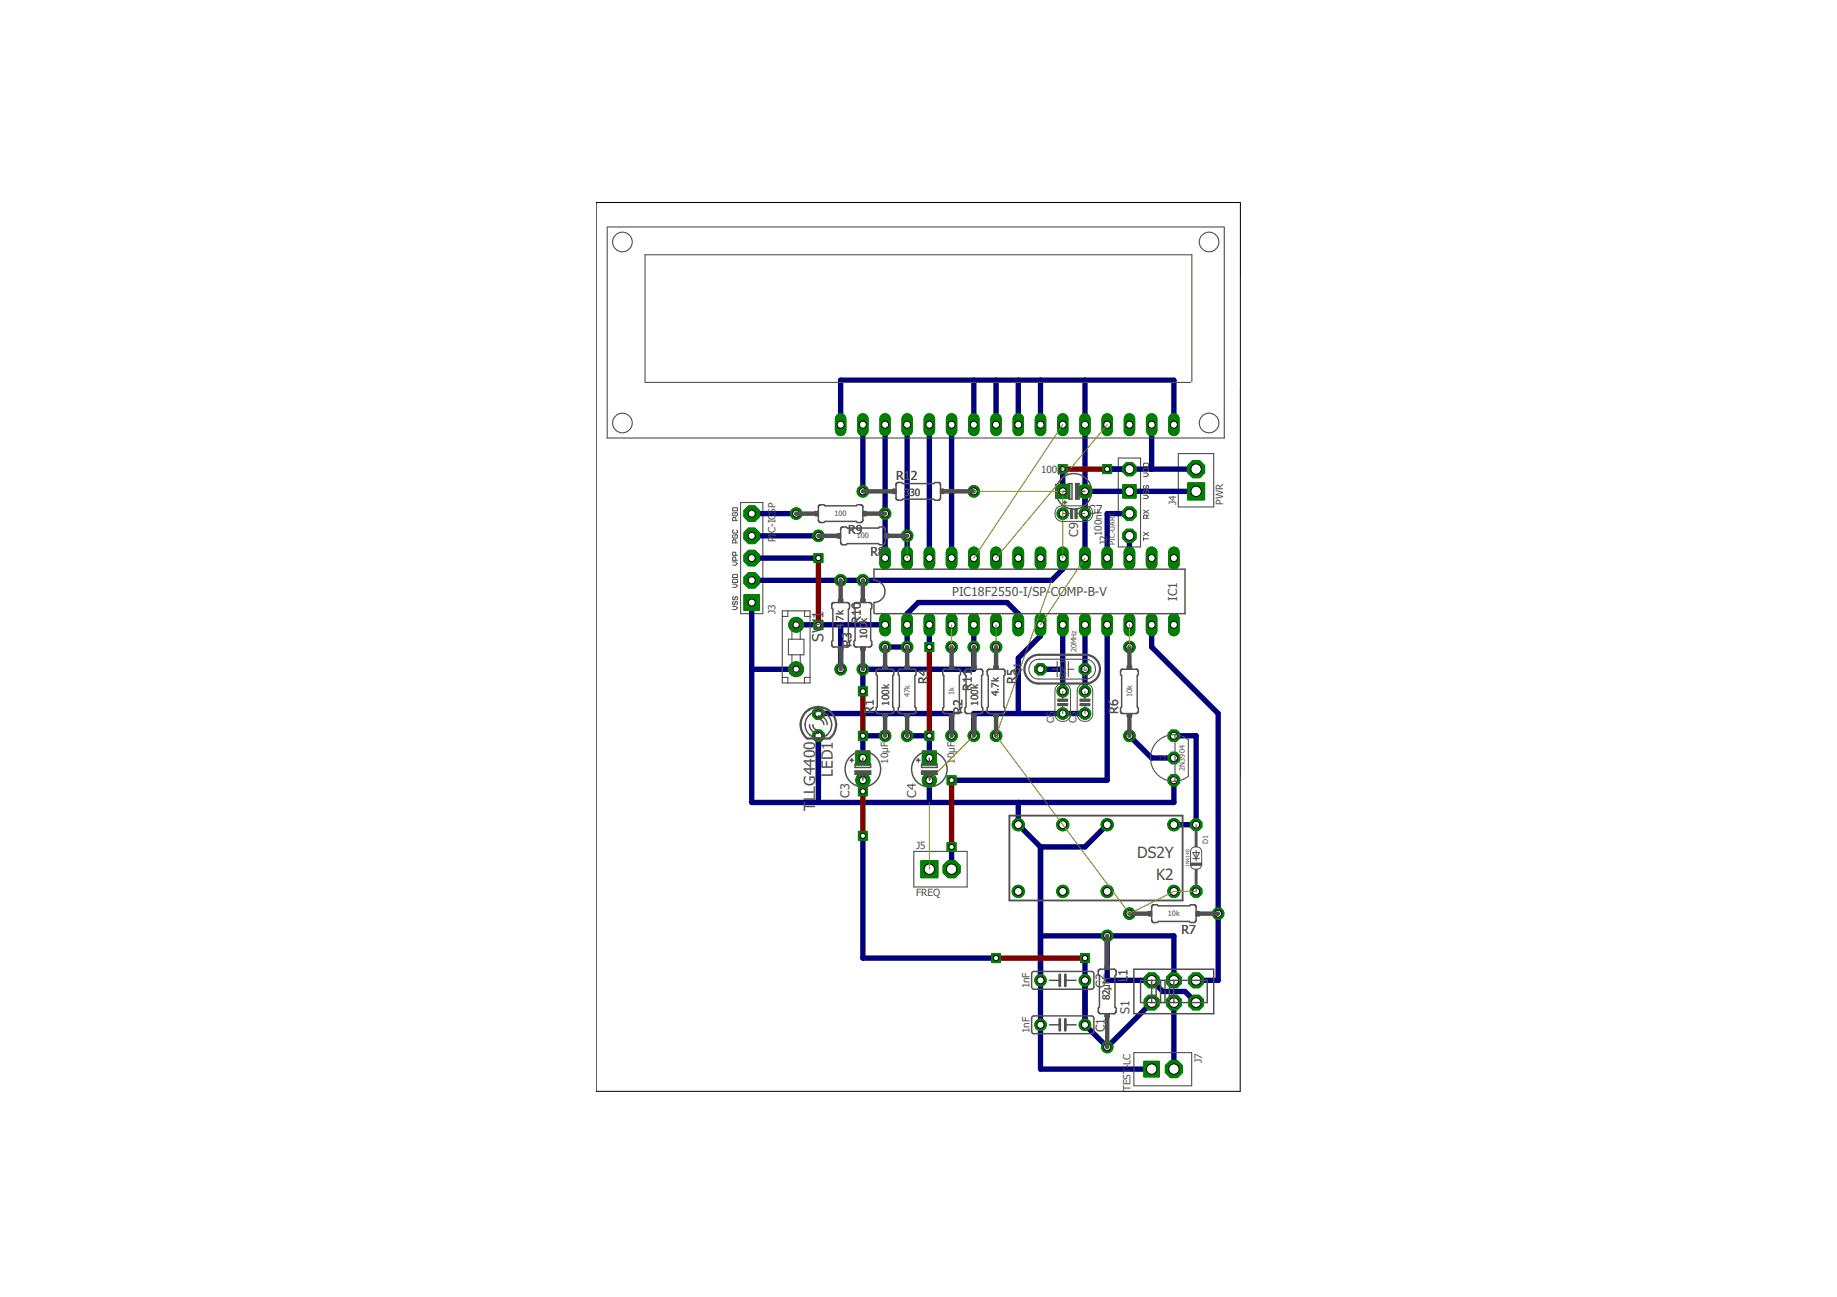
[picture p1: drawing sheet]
<svg xmlns="http://www.w3.org/2000/svg" width="210mm" height="148mm" viewBox="0 0 210 148" stroke-linecap="round" stroke-linejoin="round" font-family="sans-serif">
<defs><g id="words">
<g font-size="1.8" fill="#505050">
<text x="94.1" y="73.4" transform="rotate(-90 94.1 73.4)">SW1</text>
<text x="95.2" y="88.8" transform="rotate(-90 95.2 88.8)">LED1</text>
<text x="93.1" y="92.6" transform="rotate(-90 93.1 92.6)">T</text>
<text x="93.1" y="91.6" transform="rotate(-90 93.1 91.6)">LLG4400</text>
<text x="129.9" y="98">DS2Y</text>
<text x="132.1" y="100.6">K2</text>
</g>
<g font-size="1.4" fill="#505050">
<text x="102.4" y="54.8">R1</text>
<text x="104.1" y="54.8">2</text>
<text x="124.4" y="58.7">C7</text>
<text x="96.9" y="61">R9</text>
<text x="99.5" y="63.5">R8</text>
<text x="123.2" y="61.3" transform="rotate(-90 123.2 61.3)">C9</text>
<text x="98.4" y="71.3" transform="rotate(-90 98.4 71.3)">R10</text>
<text x="108.8" y="68.1">PIC18F2550-I/SP-COMP-B-V</text>
<text x="134.5" y="68.6" transform="rotate(-90 134.5 68.6)">IC1</text>
<text x="97.3" y="73.9" transform="rotate(-90 97.3 73.9)">R3</text>
<text x="99.8" y="81.5" transform="rotate(-90 99.8 81.5)">R1</text>
<text x="106" y="78.1" transform="rotate(-90 106 78.1)">R4</text>
<text x="110" y="81.5" transform="rotate(-90 110 81.5)">R2</text>
<text x="111.1" y="78.9" transform="rotate(-90 111.1 78.9)">R11</text>
<text x="116.1" y="78.1" transform="rotate(-90 116.1 78.1)">R5</text>
<text x="127.8" y="81.5" transform="rotate(-90 127.8 81.5)">R6</text>
<text x="97.1" y="91.1" transform="rotate(-90 97.1 91.1)">C3</text>
<text x="104.7" y="91.1" transform="rotate(-90 104.7 91.1)">C4</text>
<text x="135" y="106.7">R7</text>
<text x="126.3" y="112.8" transform="rotate(-90 126.3 112.8)">C2</text>
<text x="128.8" y="112.2" transform="rotate(-90 128.8 112.2)">L1</text>
<text x="126.3" y="117.9" transform="rotate(-90 126.3 117.9)">C1</text>
<text x="129" y="115.8" transform="rotate(-90 129 115.8)">S1</text>
</g>
<g font-size="1.1" fill="#505050">
<text x="88.6" y="58.7" transform="rotate(-90 88.6 58.7)">SP</text>
<text x="103.3" y="56.6">3</text>
<text x="103.9" y="56.6">30</text>
<text x="119" y="54">100μ</text>
<text x="121.5" y="54">F</text>
<text x="134.4" y="57.7" transform="rotate(-90 134.4 57.7)">J4</text>
<text x="139.8" y="57.7" transform="rotate(-90 139.8 57.7)">PWR</text>
<text x="88.6" y="61.9" transform="rotate(-90 88.6 61.9)">PI</text>
<text x="88.6" y="60.9" transform="rotate(-90 88.6 60.9)">C-IC</text>
<text x="125.9" y="61.2" transform="rotate(-90 125.9 61.2)">100nF</text>
<text x="126.5" y="62.2" transform="rotate(-90 126.5 62.2)">J2</text>
<text x="88.6" y="70.1" transform="rotate(-90 88.6 70.1)">J3</text>
<text x="96.4" y="71.9" transform="rotate(-90 96.4 71.9)">4</text>
<text x="96.4" y="71.3" transform="rotate(-90 96.4 71.3)">.7k</text>
<text x="99.1" y="71.1" transform="rotate(-90 99.1 71.1)">k</text>
<text x="99.1" y="73" transform="rotate(-90 99.1 73)">100</text>
<text x="116.6" y="77.1" transform="rotate(-90 116.6 77.1)">Q1</text>
<text x="101.6" y="80.6" transform="rotate(-90 101.6 80.6)">100k</text>
<text x="111.8" y="80.6" transform="rotate(-90 111.8 80.6)">100k</text>
<text x="114.1" y="79.5" transform="rotate(-90 114.1 79.5)">4.7k</text>
<text x="120.5" y="82.6" transform="rotate(-90 120.5 82.6)">C6</text>
<text x="123" y="82.6" transform="rotate(-90 123 82.6)">C5</text>
<text x="101.5" y="87.2" transform="rotate(-90 101.5 87.2)">10μF</text>
<text x="109.1" y="87.2" transform="rotate(-90 109.1 87.2)">10μF</text>
<text x="104.7" y="97">J5</text>
<text x="104.7" y="102.4">FREQ</text>
<text x="117.6" y="112.9" transform="rotate(-90 117.6 112.9)">1nF</text>
<text x="117.6" y="118" transform="rotate(-90 117.6 118)">1nF</text>
<text x="126.8" y="114.3" transform="rotate(-90 126.8 114.3)">82μH</text>
<text x="129.2" y="124.7" transform="rotate(-90 129.2 124.7)">TEST</text>
<text x="129.2" y="122" transform="rotate(-90 129.2 122)">-LC</text>
<text x="137.3" y="121.4" transform="rotate(-90 137.3 121.4)">J7</text>
</g>
<g font-size=".8" fill="#505050">
<text x="95.3" y="59">100</text>
<text x="97.9" y="61.5">100</text>
<text x="127.4" y="62.2" transform="rotate(-90 127.4 62.2)">PIC-UART</text>
<text x="121.7" y="78" transform="rotate(-90 121.7 78)">1</text>
<text x="121.7" y="77.5" transform="rotate(-90 121.7 77.5)">5pF</text>
<text x="123" y="74.5" transform="rotate(-90 123 74.5)">20MHz</text>
<text x="124.3" y="78" transform="rotate(-90 124.3 78)">15pF</text>
<text x="104" y="79.7" transform="rotate(-90 104 79.7)">47k</text>
<text x="109" y="79.4" transform="rotate(-90 109 79.4)">1k</text>
<text x="129.4" y="79.7" transform="rotate(-90 129.4 79.7)">10k</text>
<text x="132.4" y="86.9">T1</text>
<text x="135.4" y="88" transform="rotate(-90 135.4 88)">2N3904</text>
<text x="138" y="96.4" transform="rotate(-90 138 96.4)">D1</text>
<text x="133.4" y="104.7">10k</text>
</g>
<text font-size=".6" fill="#505050" x="135.9" y="99" transform="rotate(-90 135.9 99)">1N4148</text>
</g></defs>
<path d="M84.6 57.4h2.6v12.7h-2.6zM127.8 52.3h2.5v10.2h-2.5zM134.6 51.8h4.1v6.1h-4.1zM104.4 97.3h6.1v4h-6.1z" fill="none" stroke="#505050" stroke-width=".13"/>
<g fill="none" stroke="#000080" stroke-width=".61">
<path d="M85.9 58.7h5.1M96.1 48.5v-5.1h38v5.1M98.6 48.5v7.6M101.1 48.5v15.3M103.7 48.5v15.3M106.2 48.5v15.3M108.7 48.5v15.3M111.3 43.4v5.1M113.8 43.4v5.1M116.4 43.4v5.1M118.9 43.4v5.1M121.4 53.6v2.5"/>
<path d="M124 43.4v20.4M124 56.1h12.7M126.5 53.6h10.2M129.1 58.7h-2.6v5.1M131.6 48.5v5.1M85.9 76.5h5.1M85.9 68.8v22.9h48.2v-2.6M85.9 63.8h7.6M85.9 61.2h7.6M91 71.4h10.1M96.1 71.4v5.1M106.2 71.4v2.5"/>
<path d="M111.3 71.4v5.1h-12.7v2.5M116.4 71.4v-1.3l-1.3-1.3h-10.2l-1.2 1.3v3.8h-2.6M118.9 76.5h2.5M118.9 71.4v1.2l-2.5 2.6v6.3M121.4 63.8v1.2l-1.2 1.3h-34.3M121.4 71.4v7.6M124 71.4v7.6M126.5 71.4v17.7h-17.8M129.1 61.2v2.6M131.6 71.4v2.5l7.6 7.6v30.5h-2.5M93.5 81.5h15.2v2.6M93.5 84.1v7.6"/>
<path d="M98.6 89.1v1.3M98.6 95.5v14h15.2M101.1 84.1h-2.5v2.5M103.7 84.1h2.5v2.5M106.2 89.1v2.6M108.7 96.8v2.5M116.4 91.7v2.5l2.5 2.6M118.9 96.8v25.3h12.7M124 81.5h-12.7v2.6M126.5 94.2l-2.5 2.6h-5.1M129.1 84.1l2.5 2.5h2.5M134.1 84.1h2.6v10.1h-2.6"/>
<path d="M118.9 106.9h15.2v5.1M124 109.5v7.6l2.5 2.5 5.1-5.1M126.5 106.9v5.1h5.1l1.3 1.3h2.5l1.3 1.2M134.1 114.5v7.6"/>
</g>
<circle cx="124" cy="117.1" r=".66" fill="#008000" stroke="#008000" stroke-width=".11"/>
<circle cx="124" cy="117.1" r=".4" fill="#fff" stroke="#000" stroke-width=".11"/>
<circle cx="118.9" cy="117.1" r=".66" fill="#008000" stroke="#008000" stroke-width=".11"/>
<circle cx="118.9" cy="117.1" r=".4" fill="#fff" stroke="#000" stroke-width=".11"/>
<circle cx="124" cy="112" r=".66" fill="#008000" stroke="#008000" stroke-width=".11"/>
<circle cx="124" cy="112" r=".4" fill="#fff" stroke="#000" stroke-width=".11"/>
<circle cx="118.9" cy="112" r=".66" fill="#008000" stroke="#008000" stroke-width=".11"/>
<circle cx="118.9" cy="112" r=".4" fill="#fff" stroke="#000" stroke-width=".11"/>
<circle cx="98.6" cy="89.1" r=".8" fill="#008000" stroke="#008000" stroke-width=".11"/>
<circle cx="98.6" cy="89.1" r=".4" fill="#fff" stroke="#000" stroke-width=".11"/>
<path d="M97.8 85.8h1.6v1.6h-1.6z" fill="#008000" stroke="#008000" stroke-width=".11"/>
<circle cx="98.6" cy="86.6" r=".4" fill="#fff" stroke="#000" stroke-width=".11"/>
<circle cx="106.2" cy="89.1" r=".8" fill="#008000" stroke="#008000" stroke-width=".11"/>
<circle cx="106.2" cy="89.1" r=".4" fill="#fff" stroke="#000" stroke-width=".11"/>
<path d="M105.4 85.8h1.6v1.6h-1.6z" fill="#008000" stroke="#008000" stroke-width=".11"/>
<circle cx="106.2" cy="86.6" r=".4" fill="#fff" stroke="#000" stroke-width=".11"/>
<circle cx="124" cy="79" r=".66" fill="#008000" stroke="#008000" stroke-width=".11"/>
<circle cx="124" cy="79" r=".4" fill="#fff" stroke="#000" stroke-width=".11"/>
<circle cx="124" cy="81.5" r=".66" fill="#008000" stroke="#008000" stroke-width=".11"/>
<circle cx="124" cy="81.5" r=".4" fill="#fff" stroke="#000" stroke-width=".11"/>
<circle cx="121.4" cy="79" r=".66" fill="#008000" stroke="#008000" stroke-width=".11"/>
<circle cx="121.4" cy="79" r=".4" fill="#fff" stroke="#000" stroke-width=".11"/>
<circle cx="121.4" cy="81.5" r=".66" fill="#008000" stroke="#008000" stroke-width=".11"/>
<circle cx="121.4" cy="81.5" r=".4" fill="#fff" stroke="#000" stroke-width=".11"/>
<circle cx="124" cy="56.1" r=".8" fill="#008000" stroke="#008000" stroke-width=".11"/>
<circle cx="124" cy="56.1" r=".4" fill="#fff" stroke="#000" stroke-width=".11"/>
<path d="M120.6 55.3h1.6v1.6h-1.6z" fill="#008000" stroke="#008000" stroke-width=".11"/>
<circle cx="121.4" cy="56.1" r=".4" fill="#fff" stroke="#000" stroke-width=".11"/>
<circle cx="121.4" cy="58.7" r=".66" fill="#008000" stroke="#008000" stroke-width=".11"/>
<circle cx="121.4" cy="58.7" r=".4" fill="#fff" stroke="#000" stroke-width=".11"/>
<circle cx="124" cy="58.7" r=".66" fill="#008000" stroke="#008000" stroke-width=".11"/>
<circle cx="124" cy="58.7" r=".4" fill="#fff" stroke="#000" stroke-width=".11"/>
<circle cx="136.7" cy="101.8" r=".71" fill="#008000" stroke="#008000" stroke-width=".11"/>
<circle cx="136.7" cy="101.8" r=".4" fill="#fff" stroke="#000" stroke-width=".11"/>
<circle cx="136.7" cy="94.2" r=".71" fill="#008000" stroke="#008000" stroke-width=".11"/>
<circle cx="136.7" cy="94.2" r=".4" fill="#fff" stroke="#000" stroke-width=".11"/>
<path d="M101.1 70.7v1.3" fill="none" stroke="#008000" stroke-width="1.3"/>
<circle cx="101.1" cy="71.4" r=".4" fill="#fff" stroke="#000" stroke-width=".11"/>
<path d="M103.7 70.7v1.3" fill="none" stroke="#008000" stroke-width="1.3"/>
<circle cx="103.7" cy="71.4" r=".4" fill="#fff" stroke="#000" stroke-width=".11"/>
<path d="M106.2 70.7v1.3" fill="none" stroke="#008000" stroke-width="1.3"/>
<circle cx="106.2" cy="71.4" r=".4" fill="#fff" stroke="#000" stroke-width=".11"/>
<path d="M108.7 70.7v1.3" fill="none" stroke="#008000" stroke-width="1.3"/>
<circle cx="108.7" cy="71.4" r=".4" fill="#fff" stroke="#000" stroke-width=".11"/>
<path d="M111.3 70.7v1.3" fill="none" stroke="#008000" stroke-width="1.3"/>
<circle cx="111.3" cy="71.4" r=".4" fill="#fff" stroke="#000" stroke-width=".11"/>
<path d="M113.8 70.7v1.3" fill="none" stroke="#008000" stroke-width="1.3"/>
<circle cx="113.8" cy="71.4" r=".4" fill="#fff" stroke="#000" stroke-width=".11"/>
<path d="M116.4 70.7v1.3" fill="none" stroke="#008000" stroke-width="1.3"/>
<circle cx="116.4" cy="71.4" r=".4" fill="#fff" stroke="#000" stroke-width=".11"/>
<path d="M118.9 70.7v1.3" fill="none" stroke="#008000" stroke-width="1.3"/>
<circle cx="118.9" cy="71.4" r=".4" fill="#fff" stroke="#000" stroke-width=".11"/>
<path d="M121.4 70.7v1.3" fill="none" stroke="#008000" stroke-width="1.3"/>
<circle cx="121.4" cy="71.4" r=".4" fill="#fff" stroke="#000" stroke-width=".11"/>
<path d="M124 70.7v1.3" fill="none" stroke="#008000" stroke-width="1.3"/>
<circle cx="124" cy="71.4" r=".4" fill="#fff" stroke="#000" stroke-width=".11"/>
<path d="M126.5 70.7v1.3" fill="none" stroke="#008000" stroke-width="1.3"/>
<circle cx="126.5" cy="71.4" r=".4" fill="#fff" stroke="#000" stroke-width=".11"/>
<path d="M129.1 70.7v1.3" fill="none" stroke="#008000" stroke-width="1.3"/>
<circle cx="129.1" cy="71.4" r=".4" fill="#fff" stroke="#000" stroke-width=".11"/>
<path d="M131.6 70.7v1.3" fill="none" stroke="#008000" stroke-width="1.3"/>
<circle cx="131.6" cy="71.4" r=".4" fill="#fff" stroke="#000" stroke-width=".11"/>
<path d="M134.1 70.7v1.3" fill="none" stroke="#008000" stroke-width="1.3"/>
<circle cx="134.1" cy="71.4" r=".4" fill="#fff" stroke="#000" stroke-width=".11"/>
<path d="M134.1 63.1v1.3" fill="none" stroke="#008000" stroke-width="1.3"/>
<circle cx="134.1" cy="63.8" r=".4" fill="#fff" stroke="#000" stroke-width=".11"/>
<path d="M131.6 63.1v1.3" fill="none" stroke="#008000" stroke-width="1.3"/>
<circle cx="131.6" cy="63.8" r=".4" fill="#fff" stroke="#000" stroke-width=".11"/>
<path d="M129.1 63.1v1.3" fill="none" stroke="#008000" stroke-width="1.3"/>
<circle cx="129.1" cy="63.8" r=".4" fill="#fff" stroke="#000" stroke-width=".11"/>
<path d="M126.5 63.1v1.3" fill="none" stroke="#008000" stroke-width="1.3"/>
<circle cx="126.5" cy="63.8" r=".4" fill="#fff" stroke="#000" stroke-width=".11"/>
<path d="M124 63.1v1.3" fill="none" stroke="#008000" stroke-width="1.3"/>
<circle cx="124" cy="63.8" r=".4" fill="#fff" stroke="#000" stroke-width=".11"/>
<path d="M121.4 63.1v1.3" fill="none" stroke="#008000" stroke-width="1.3"/>
<circle cx="121.4" cy="63.8" r=".4" fill="#fff" stroke="#000" stroke-width=".11"/>
<path d="M118.9 63.1v1.3" fill="none" stroke="#008000" stroke-width="1.3"/>
<circle cx="118.9" cy="63.8" r=".4" fill="#fff" stroke="#000" stroke-width=".11"/>
<path d="M116.4 63.1v1.3" fill="none" stroke="#008000" stroke-width="1.3"/>
<circle cx="116.4" cy="63.8" r=".4" fill="#fff" stroke="#000" stroke-width=".11"/>
<path d="M113.8 63.1v1.3" fill="none" stroke="#008000" stroke-width="1.3"/>
<circle cx="113.8" cy="63.8" r=".4" fill="#fff" stroke="#000" stroke-width=".11"/>
<path d="M111.3 63.1v1.3" fill="none" stroke="#008000" stroke-width="1.3"/>
<circle cx="111.3" cy="63.8" r=".4" fill="#fff" stroke="#000" stroke-width=".11"/>
<path d="M108.7 63.1v1.3" fill="none" stroke="#008000" stroke-width="1.3"/>
<circle cx="108.7" cy="63.8" r=".4" fill="#fff" stroke="#000" stroke-width=".11"/>
<path d="M106.2 63.1v1.3" fill="none" stroke="#008000" stroke-width="1.3"/>
<circle cx="106.2" cy="63.8" r=".4" fill="#fff" stroke="#000" stroke-width=".11"/>
<path d="M103.7 63.1v1.3" fill="none" stroke="#008000" stroke-width="1.3"/>
<circle cx="103.7" cy="63.8" r=".4" fill="#fff" stroke="#000" stroke-width=".11"/>
<path d="M101.1 63.1v1.3" fill="none" stroke="#008000" stroke-width="1.3"/>
<circle cx="101.1" cy="63.8" r=".4" fill="#fff" stroke="#000" stroke-width=".11"/>
<circle cx="129.1" cy="53.6" r=".83" fill="#008000" stroke="#008000" stroke-width=".11"/>
<circle cx="129.1" cy="53.6" r=".51" fill="#fff" stroke="#000" stroke-width=".11"/>
<path d="M128.3 55.4h1.5v1.5h-1.5z" fill="#008000" stroke="#008000" stroke-width=".11"/>
<circle cx="129.1" cy="56.1" r=".51" fill="#fff" stroke="#000" stroke-width=".11"/>
<circle cx="129.1" cy="58.7" r=".83" fill="#008000" stroke="#008000" stroke-width=".11"/>
<circle cx="129.1" cy="58.7" r=".51" fill="#fff" stroke="#000" stroke-width=".11"/>
<circle cx="129.1" cy="61.2" r=".83" fill="#008000" stroke="#008000" stroke-width=".11"/>
<circle cx="129.1" cy="61.2" r=".51" fill="#fff" stroke="#000" stroke-width=".11"/>
<circle cx="85.9" cy="61.2" r=".96" fill="#008000" stroke="#008000" stroke-width=".11"/>
<circle cx="85.9" cy="61.2" r=".4" fill="#fff" stroke="#000" stroke-width=".11"/>
<path d="M85 67.9h1.8v1.8h-1.8z" fill="#008000" stroke="#008000" stroke-width=".11"/>
<circle cx="85.9" cy="68.8" r=".4" fill="#fff" stroke="#000" stroke-width=".11"/>
<circle cx="85.9" cy="66.3" r=".96" fill="#008000" stroke="#008000" stroke-width=".11"/>
<circle cx="85.9" cy="66.3" r=".4" fill="#fff" stroke="#000" stroke-width=".11"/>
<circle cx="85.9" cy="63.8" r=".96" fill="#008000" stroke="#008000" stroke-width=".11"/>
<circle cx="85.9" cy="63.8" r=".4" fill="#fff" stroke="#000" stroke-width=".11"/>
<circle cx="85.9" cy="58.7" r=".96" fill="#008000" stroke="#008000" stroke-width=".11"/>
<circle cx="85.9" cy="58.7" r=".4" fill="#fff" stroke="#000" stroke-width=".11"/>
<circle cx="136.7" cy="53.6" r="1.05" fill="#008000" stroke="#008000" stroke-width=".11"/>
<circle cx="136.7" cy="53.6" r=".59" fill="#fff" stroke="#000" stroke-width=".11"/>
<path d="M135.7 55.2h1.9v1.9h-1.9z" fill="#008000" stroke="#008000" stroke-width=".11"/>
<circle cx="136.7" cy="56.1" r=".59" fill="#fff" stroke="#000" stroke-width=".11"/>
<circle cx="108.7" cy="99.3" r="1.05" fill="#008000" stroke="#008000" stroke-width=".11"/>
<circle cx="108.7" cy="99.3" r=".59" fill="#fff" stroke="#000" stroke-width=".11"/>
<path d="M105.2 98.3h2v2h-2z" fill="#008000" stroke="#008000" stroke-width=".11"/>
<circle cx="106.2" cy="99.3" r=".59" fill="#fff" stroke="#000" stroke-width=".11"/>
<circle cx="134.1" cy="122.1" r="1.05" fill="#008000" stroke="#008000" stroke-width=".11"/>
<circle cx="134.1" cy="122.1" r=".59" fill="#fff" stroke="#000" stroke-width=".11"/>
<path d="M130.7 121.2h1.8v1.8h-1.8z" fill="#008000" stroke="#008000" stroke-width=".11"/>
<circle cx="131.6" cy="122.1" r=".59" fill="#fff" stroke="#000" stroke-width=".11"/>
<circle cx="134.1" cy="94.2" r=".7" fill="#008000" stroke="#008000" stroke-width=".11"/>
<circle cx="134.1" cy="94.2" r=".44" fill="#fff" stroke="#000" stroke-width=".11"/>
<circle cx="126.5" cy="94.2" r=".7" fill="#008000" stroke="#008000" stroke-width=".11"/>
<circle cx="126.5" cy="94.2" r=".44" fill="#fff" stroke="#000" stroke-width=".11"/>
<circle cx="121.4" cy="94.2" r=".7" fill="#008000" stroke="#008000" stroke-width=".11"/>
<circle cx="121.4" cy="94.2" r=".44" fill="#fff" stroke="#000" stroke-width=".11"/>
<circle cx="116.4" cy="94.2" r=".7" fill="#008000" stroke="#008000" stroke-width=".11"/>
<circle cx="116.4" cy="94.2" r=".44" fill="#fff" stroke="#000" stroke-width=".11"/>
<circle cx="116.4" cy="101.8" r=".7" fill="#008000" stroke="#008000" stroke-width=".11"/>
<circle cx="116.4" cy="101.8" r=".44" fill="#fff" stroke="#000" stroke-width=".11"/>
<circle cx="121.4" cy="101.8" r=".7" fill="#008000" stroke="#008000" stroke-width=".11"/>
<circle cx="121.4" cy="101.8" r=".44" fill="#fff" stroke="#000" stroke-width=".11"/>
<circle cx="126.5" cy="101.8" r=".7" fill="#008000" stroke="#008000" stroke-width=".11"/>
<circle cx="126.5" cy="101.8" r=".44" fill="#fff" stroke="#000" stroke-width=".11"/>
<circle cx="134.1" cy="101.8" r=".7" fill="#008000" stroke="#008000" stroke-width=".11"/>
<circle cx="134.1" cy="101.8" r=".44" fill="#fff" stroke="#000" stroke-width=".11"/>
<circle cx="126.5" cy="106.9" r=".66" fill="#008000" stroke="#008000" stroke-width=".11"/>
<circle cx="126.5" cy="106.9" r=".4" fill="#fff" stroke="#000" stroke-width=".11"/>
<circle cx="126.5" cy="119.6" r=".66" fill="#008000" stroke="#008000" stroke-width=".11"/>
<circle cx="126.5" cy="119.6" r=".4" fill="#fff" stroke="#000" stroke-width=".11"/>
<circle cx="93.5" cy="81.5" r=".71" fill="#008000" stroke="#008000" stroke-width=".11"/>
<circle cx="93.5" cy="81.5" r=".4" fill="#fff" stroke="#000" stroke-width=".11"/>
<circle cx="93.5" cy="84.1" r=".71" fill="#008000" stroke="#008000" stroke-width=".11"/>
<circle cx="93.5" cy="84.1" r=".4" fill="#fff" stroke="#000" stroke-width=".11"/>
<circle cx="124" cy="76.5" r=".71" fill="#008000" stroke="#008000" stroke-width=".11"/>
<circle cx="124" cy="76.5" r=".4" fill="#fff" stroke="#000" stroke-width=".11"/>
<circle cx="118.9" cy="76.5" r=".71" fill="#008000" stroke="#008000" stroke-width=".11"/>
<circle cx="118.9" cy="76.5" r=".4" fill="#fff" stroke="#000" stroke-width=".11"/>
<circle cx="101.1" cy="84.1" r=".66" fill="#008000" stroke="#008000" stroke-width=".11"/>
<circle cx="101.1" cy="84.1" r=".4" fill="#fff" stroke="#000" stroke-width=".11"/>
<circle cx="101.1" cy="73.9" r=".66" fill="#008000" stroke="#008000" stroke-width=".11"/>
<circle cx="101.1" cy="73.9" r=".4" fill="#fff" stroke="#000" stroke-width=".11"/>
<circle cx="96.1" cy="66.3" r=".66" fill="#008000" stroke="#008000" stroke-width=".11"/>
<circle cx="96.1" cy="66.3" r=".4" fill="#fff" stroke="#000" stroke-width=".11"/>
<circle cx="96.1" cy="76.5" r=".66" fill="#008000" stroke="#008000" stroke-width=".11"/>
<circle cx="96.1" cy="76.5" r=".4" fill="#fff" stroke="#000" stroke-width=".11"/>
<circle cx="108.7" cy="84.1" r=".66" fill="#008000" stroke="#008000" stroke-width=".11"/>
<circle cx="108.7" cy="84.1" r=".4" fill="#fff" stroke="#000" stroke-width=".11"/>
<circle cx="108.7" cy="73.9" r=".66" fill="#008000" stroke="#008000" stroke-width=".11"/>
<circle cx="108.7" cy="73.9" r=".4" fill="#fff" stroke="#000" stroke-width=".11"/>
<circle cx="111.3" cy="84.1" r=".66" fill="#008000" stroke="#008000" stroke-width=".11"/>
<circle cx="111.3" cy="84.1" r=".4" fill="#fff" stroke="#000" stroke-width=".11"/>
<circle cx="111.3" cy="73.9" r=".66" fill="#008000" stroke="#008000" stroke-width=".11"/>
<circle cx="111.3" cy="73.9" r=".4" fill="#fff" stroke="#000" stroke-width=".11"/>
<circle cx="98.6" cy="76.5" r=".66" fill="#008000" stroke="#008000" stroke-width=".11"/>
<circle cx="98.6" cy="76.5" r=".4" fill="#fff" stroke="#000" stroke-width=".11"/>
<circle cx="98.6" cy="66.3" r=".66" fill="#008000" stroke="#008000" stroke-width=".11"/>
<circle cx="98.6" cy="66.3" r=".4" fill="#fff" stroke="#000" stroke-width=".11"/>
<circle cx="103.7" cy="84.1" r=".66" fill="#008000" stroke="#008000" stroke-width=".11"/>
<circle cx="103.7" cy="84.1" r=".4" fill="#fff" stroke="#000" stroke-width=".11"/>
<circle cx="103.7" cy="73.9" r=".66" fill="#008000" stroke="#008000" stroke-width=".11"/>
<circle cx="103.7" cy="73.9" r=".4" fill="#fff" stroke="#000" stroke-width=".11"/>
<circle cx="113.8" cy="73.9" r=".66" fill="#008000" stroke="#008000" stroke-width=".11"/>
<circle cx="113.8" cy="73.9" r=".4" fill="#fff" stroke="#000" stroke-width=".11"/>
<circle cx="113.8" cy="84.1" r=".66" fill="#008000" stroke="#008000" stroke-width=".11"/>
<circle cx="113.8" cy="84.1" r=".4" fill="#fff" stroke="#000" stroke-width=".11"/>
<circle cx="129.1" cy="73.9" r=".66" fill="#008000" stroke="#008000" stroke-width=".11"/>
<circle cx="129.1" cy="73.9" r=".4" fill="#fff" stroke="#000" stroke-width=".11"/>
<circle cx="129.1" cy="84.1" r=".66" fill="#008000" stroke="#008000" stroke-width=".11"/>
<circle cx="129.1" cy="84.1" r=".4" fill="#fff" stroke="#000" stroke-width=".11"/>
<circle cx="129.1" cy="104.4" r=".66" fill="#008000" stroke="#008000" stroke-width=".11"/>
<circle cx="129.1" cy="104.4" r=".4" fill="#fff" stroke="#000" stroke-width=".11"/>
<circle cx="139.2" cy="104.4" r=".66" fill="#008000" stroke="#008000" stroke-width=".11"/>
<circle cx="139.2" cy="104.4" r=".4" fill="#fff" stroke="#000" stroke-width=".11"/>
<circle cx="93.5" cy="61.2" r=".66" fill="#008000" stroke="#008000" stroke-width=".11"/>
<circle cx="93.5" cy="61.2" r=".4" fill="#fff" stroke="#000" stroke-width=".11"/>
<circle cx="103.7" cy="61.2" r=".66" fill="#008000" stroke="#008000" stroke-width=".11"/>
<circle cx="103.7" cy="61.2" r=".4" fill="#fff" stroke="#000" stroke-width=".11"/>
<circle cx="91" cy="58.7" r=".66" fill="#008000" stroke="#008000" stroke-width=".11"/>
<circle cx="91" cy="58.7" r=".4" fill="#fff" stroke="#000" stroke-width=".11"/>
<circle cx="101.1" cy="58.7" r=".66" fill="#008000" stroke="#008000" stroke-width=".11"/>
<circle cx="101.1" cy="58.7" r=".4" fill="#fff" stroke="#000" stroke-width=".11"/>
<circle cx="131.6" cy="114.5" r=".92" fill="#008000" stroke="#008000" stroke-width=".11"/>
<circle cx="131.6" cy="114.5" r=".55" fill="#fff" stroke="#000" stroke-width=".11"/>
<circle cx="134.1" cy="114.5" r=".92" fill="#008000" stroke="#008000" stroke-width=".11"/>
<circle cx="134.1" cy="114.5" r=".55" fill="#fff" stroke="#000" stroke-width=".11"/>
<circle cx="136.7" cy="114.5" r=".92" fill="#008000" stroke="#008000" stroke-width=".11"/>
<circle cx="136.7" cy="114.5" r=".55" fill="#fff" stroke="#000" stroke-width=".11"/>
<circle cx="131.6" cy="112" r=".92" fill="#008000" stroke="#008000" stroke-width=".11"/>
<circle cx="131.6" cy="112" r=".55" fill="#fff" stroke="#000" stroke-width=".11"/>
<circle cx="134.1" cy="112" r=".92" fill="#008000" stroke="#008000" stroke-width=".11"/>
<circle cx="134.1" cy="112" r=".55" fill="#fff" stroke="#000" stroke-width=".11"/>
<circle cx="136.7" cy="112" r=".92" fill="#008000" stroke="#008000" stroke-width=".11"/>
<circle cx="136.7" cy="112" r=".55" fill="#fff" stroke="#000" stroke-width=".11"/>
<circle cx="91" cy="76.5" r=".85" fill="#008000" stroke="#008000" stroke-width=".11"/>
<circle cx="91" cy="76.5" r=".36" fill="#fff" stroke="#000" stroke-width=".11"/>
<circle cx="91" cy="71.4" r=".85" fill="#008000" stroke="#008000" stroke-width=".11"/>
<circle cx="91" cy="71.4" r=".36" fill="#fff" stroke="#000" stroke-width=".11"/>
<path d="M134.1 47.9v1.3" fill="none" stroke="#008000" stroke-width="1.3"/>
<circle cx="134.1" cy="48.5" r=".4" fill="#fff" stroke="#000" stroke-width=".11"/>
<path d="M131.6 47.9v1.3" fill="none" stroke="#008000" stroke-width="1.3"/>
<circle cx="131.6" cy="48.5" r=".4" fill="#fff" stroke="#000" stroke-width=".11"/>
<path d="M129.1 47.9v1.3" fill="none" stroke="#008000" stroke-width="1.3"/>
<circle cx="129.1" cy="48.5" r=".4" fill="#fff" stroke="#000" stroke-width=".11"/>
<path d="M126.5 47.9v1.3" fill="none" stroke="#008000" stroke-width="1.3"/>
<circle cx="126.5" cy="48.5" r=".4" fill="#fff" stroke="#000" stroke-width=".11"/>
<path d="M124 47.9v1.3" fill="none" stroke="#008000" stroke-width="1.3"/>
<circle cx="124" cy="48.5" r=".4" fill="#fff" stroke="#000" stroke-width=".11"/>
<path d="M121.4 47.9v1.3" fill="none" stroke="#008000" stroke-width="1.3"/>
<circle cx="121.4" cy="48.5" r=".4" fill="#fff" stroke="#000" stroke-width=".11"/>
<path d="M118.9 47.9v1.3" fill="none" stroke="#008000" stroke-width="1.3"/>
<circle cx="118.9" cy="48.5" r=".4" fill="#fff" stroke="#000" stroke-width=".11"/>
<path d="M116.4 47.9v1.3" fill="none" stroke="#008000" stroke-width="1.3"/>
<circle cx="116.4" cy="48.5" r=".4" fill="#fff" stroke="#000" stroke-width=".11"/>
<path d="M113.8 47.9v1.3" fill="none" stroke="#008000" stroke-width="1.3"/>
<circle cx="113.8" cy="48.5" r=".4" fill="#fff" stroke="#000" stroke-width=".11"/>
<path d="M111.3 47.9v1.3" fill="none" stroke="#008000" stroke-width="1.3"/>
<circle cx="111.3" cy="48.5" r=".4" fill="#fff" stroke="#000" stroke-width=".11"/>
<path d="M108.7 47.9v1.3" fill="none" stroke="#008000" stroke-width="1.3"/>
<circle cx="108.7" cy="48.5" r=".4" fill="#fff" stroke="#000" stroke-width=".11"/>
<path d="M106.2 47.9v1.3" fill="none" stroke="#008000" stroke-width="1.3"/>
<circle cx="106.2" cy="48.5" r=".4" fill="#fff" stroke="#000" stroke-width=".11"/>
<path d="M103.7 47.9v1.3" fill="none" stroke="#008000" stroke-width="1.3"/>
<circle cx="103.7" cy="48.5" r=".4" fill="#fff" stroke="#000" stroke-width=".11"/>
<path d="M101.1 47.9v1.3" fill="none" stroke="#008000" stroke-width="1.3"/>
<circle cx="101.1" cy="48.5" r=".4" fill="#fff" stroke="#000" stroke-width=".11"/>
<path d="M98.6 47.9v1.3" fill="none" stroke="#008000" stroke-width="1.3"/>
<circle cx="98.6" cy="48.5" r=".4" fill="#fff" stroke="#000" stroke-width=".11"/>
<path d="M96.1 47.9v1.3" fill="none" stroke="#008000" stroke-width="1.3"/>
<circle cx="96.1" cy="48.5" r=".4" fill="#fff" stroke="#000" stroke-width=".11"/>
<circle cx="98.6" cy="56.1" r=".66" fill="#008000" stroke="#008000" stroke-width=".11"/>
<circle cx="98.6" cy="56.1" r=".4" fill="#fff" stroke="#000" stroke-width=".11"/>
<circle cx="111.3" cy="56.1" r=".66" fill="#008000" stroke="#008000" stroke-width=".11"/>
<circle cx="111.3" cy="56.1" r=".4" fill="#fff" stroke="#000" stroke-width=".11"/>
<circle cx="134.1" cy="84.1" r=".71" fill="#008000" stroke="#008000" stroke-width=".11"/>
<circle cx="134.1" cy="84.1" r=".4" fill="#fff" stroke="#000" stroke-width=".11"/>
<circle cx="134.1" cy="89.1" r=".71" fill="#008000" stroke="#008000" stroke-width=".11"/>
<circle cx="134.1" cy="89.1" r=".4" fill="#fff" stroke="#000" stroke-width=".11"/>
<circle cx="134.1" cy="86.6" r=".71" fill="#008000" stroke="#008000" stroke-width=".11"/>
<circle cx="134.1" cy="86.6" r=".4" fill="#fff" stroke="#000" stroke-width=".11"/>
<path d="M98.1 78.5h1v1h-1z" fill="#008000" stroke="#008000" stroke-width=".11"/>
<circle cx="98.6" cy="79" r=".3" fill="#fff" stroke="#000" stroke-width=".11"/>
<path d="M98.1 83.5h1v1.1h-1z" fill="#008000" stroke="#008000" stroke-width=".11"/>
<circle cx="98.6" cy="84.1" r=".3" fill="#fff" stroke="#000" stroke-width=".11"/>
<path d="M123.5 108.9h1v1.1h-1z" fill="#008000" stroke="#008000" stroke-width=".11"/>
<circle cx="124" cy="109.5" r=".3" fill="#fff" stroke="#000" stroke-width=".11"/>
<path d="M113.3 108.9h1v1.1h-1z" fill="#008000" stroke="#008000" stroke-width=".11"/>
<circle cx="113.8" cy="109.5" r=".3" fill="#fff" stroke="#000" stroke-width=".11"/>
<path d="M98.1 95h1v1h-1z" fill="#008000" stroke="#008000" stroke-width=".11"/>
<circle cx="98.6" cy="95.5" r=".3" fill="#fff" stroke="#000" stroke-width=".11"/>
<path d="M98.1 89.9h1v1h-1z" fill="#008000" stroke="#008000" stroke-width=".11"/>
<circle cx="98.6" cy="90.4" r=".3" fill="#fff" stroke="#000" stroke-width=".11"/>
<path d="M105.7 73.4h1v1h-1z" fill="#008000" stroke="#008000" stroke-width=".11"/>
<circle cx="106.2" cy="73.9" r=".3" fill="#fff" stroke="#000" stroke-width=".11"/>
<path d="M105.7 83.5h1v1.1h-1z" fill="#008000" stroke="#008000" stroke-width=".11"/>
<circle cx="106.2" cy="84.1" r=".3" fill="#fff" stroke="#000" stroke-width=".11"/>
<path d="M120.9 53.1h1v1h-1z" fill="#008000" stroke="#008000" stroke-width=".11"/>
<circle cx="121.4" cy="53.6" r=".3" fill="#fff" stroke="#000" stroke-width=".11"/>
<path d="M126 53.1h1v1h-1z" fill="#008000" stroke="#008000" stroke-width=".11"/>
<circle cx="126.5" cy="53.6" r=".3" fill="#fff" stroke="#000" stroke-width=".11"/>
<path d="M93 70.9h1v1h-1z" fill="#008000" stroke="#008000" stroke-width=".11"/>
<circle cx="93.5" cy="71.4" r=".3" fill="#fff" stroke="#000" stroke-width=".11"/>
<path d="M93 63.2h1v1.1h-1z" fill="#008000" stroke="#008000" stroke-width=".11"/>
<circle cx="93.5" cy="63.8" r=".3" fill="#fff" stroke="#000" stroke-width=".11"/>
<path d="M108.2 88.6h1v1h-1z" fill="#008000" stroke="#008000" stroke-width=".11"/>
<circle cx="108.7" cy="89.1" r=".3" fill="#fff" stroke="#000" stroke-width=".11"/>
<path d="M108.2 96.2h1v1.1h-1z" fill="#008000" stroke="#008000" stroke-width=".11"/>
<circle cx="108.7" cy="96.8" r=".3" fill="#fff" stroke="#000" stroke-width=".11"/>
<path d="M121.4 53.6h5.1M93.5 63.8v7.6M98.6 79v5.1M106.2 73.9v10.2M98.6 90.4v5.1M108.7 89.1v7.7M113.8 109.5h10.2" fill="none" stroke="#800000" stroke-width=".61"/>
<circle cx="124" cy="117.1" r=".66" fill="#008000" stroke="#008000" stroke-width=".11"/>
<circle cx="124" cy="117.1" r=".4" fill="#fff" stroke="#000" stroke-width=".11"/>
<circle cx="118.9" cy="117.1" r=".66" fill="#008000" stroke="#008000" stroke-width=".11"/>
<circle cx="118.9" cy="117.1" r=".4" fill="#fff" stroke="#000" stroke-width=".11"/>
<circle cx="124" cy="112" r=".66" fill="#008000" stroke="#008000" stroke-width=".11"/>
<circle cx="124" cy="112" r=".4" fill="#fff" stroke="#000" stroke-width=".11"/>
<circle cx="118.9" cy="112" r=".66" fill="#008000" stroke="#008000" stroke-width=".11"/>
<circle cx="118.9" cy="112" r=".4" fill="#fff" stroke="#000" stroke-width=".11"/>
<circle cx="98.6" cy="89.1" r=".8" fill="#008000" stroke="#008000" stroke-width=".11"/>
<circle cx="98.6" cy="89.1" r=".4" fill="#fff" stroke="#000" stroke-width=".11"/>
<path d="M97.8 85.8h1.6v1.6h-1.6z" fill="#008000" stroke="#008000" stroke-width=".11"/>
<circle cx="98.6" cy="86.6" r=".4" fill="#fff" stroke="#000" stroke-width=".11"/>
<circle cx="106.2" cy="89.1" r=".8" fill="#008000" stroke="#008000" stroke-width=".11"/>
<circle cx="106.2" cy="89.1" r=".4" fill="#fff" stroke="#000" stroke-width=".11"/>
<path d="M105.4 85.8h1.6v1.6h-1.6z" fill="#008000" stroke="#008000" stroke-width=".11"/>
<circle cx="106.2" cy="86.6" r=".4" fill="#fff" stroke="#000" stroke-width=".11"/>
<circle cx="124" cy="79" r=".66" fill="#008000" stroke="#008000" stroke-width=".11"/>
<circle cx="124" cy="79" r=".4" fill="#fff" stroke="#000" stroke-width=".11"/>
<circle cx="124" cy="81.5" r=".66" fill="#008000" stroke="#008000" stroke-width=".11"/>
<circle cx="124" cy="81.5" r=".4" fill="#fff" stroke="#000" stroke-width=".11"/>
<circle cx="121.4" cy="79" r=".66" fill="#008000" stroke="#008000" stroke-width=".11"/>
<circle cx="121.4" cy="79" r=".4" fill="#fff" stroke="#000" stroke-width=".11"/>
<circle cx="121.4" cy="81.5" r=".66" fill="#008000" stroke="#008000" stroke-width=".11"/>
<circle cx="121.4" cy="81.5" r=".4" fill="#fff" stroke="#000" stroke-width=".11"/>
<circle cx="124" cy="56.1" r=".8" fill="#008000" stroke="#008000" stroke-width=".11"/>
<circle cx="124" cy="56.1" r=".4" fill="#fff" stroke="#000" stroke-width=".11"/>
<path d="M120.6 55.3h1.6v1.6h-1.6z" fill="#008000" stroke="#008000" stroke-width=".11"/>
<circle cx="121.4" cy="56.1" r=".4" fill="#fff" stroke="#000" stroke-width=".11"/>
<circle cx="121.4" cy="58.7" r=".66" fill="#008000" stroke="#008000" stroke-width=".11"/>
<circle cx="121.4" cy="58.7" r=".4" fill="#fff" stroke="#000" stroke-width=".11"/>
<circle cx="124" cy="58.7" r=".66" fill="#008000" stroke="#008000" stroke-width=".11"/>
<circle cx="124" cy="58.7" r=".4" fill="#fff" stroke="#000" stroke-width=".11"/>
<circle cx="136.7" cy="101.8" r=".71" fill="#008000" stroke="#008000" stroke-width=".11"/>
<circle cx="136.7" cy="101.8" r=".4" fill="#fff" stroke="#000" stroke-width=".11"/>
<circle cx="136.7" cy="94.2" r=".71" fill="#008000" stroke="#008000" stroke-width=".11"/>
<circle cx="136.7" cy="94.2" r=".4" fill="#fff" stroke="#000" stroke-width=".11"/>
<path d="M101.1 70.7v1.3" fill="none" stroke="#008000" stroke-width="1.3"/>
<circle cx="101.1" cy="71.4" r=".4" fill="#fff" stroke="#000" stroke-width=".11"/>
<path d="M103.7 70.7v1.3" fill="none" stroke="#008000" stroke-width="1.3"/>
<circle cx="103.7" cy="71.4" r=".4" fill="#fff" stroke="#000" stroke-width=".11"/>
<path d="M106.2 70.7v1.3" fill="none" stroke="#008000" stroke-width="1.3"/>
<circle cx="106.2" cy="71.4" r=".4" fill="#fff" stroke="#000" stroke-width=".11"/>
<path d="M108.7 70.7v1.3" fill="none" stroke="#008000" stroke-width="1.3"/>
<circle cx="108.7" cy="71.4" r=".4" fill="#fff" stroke="#000" stroke-width=".11"/>
<path d="M111.3 70.7v1.3" fill="none" stroke="#008000" stroke-width="1.3"/>
<circle cx="111.3" cy="71.4" r=".4" fill="#fff" stroke="#000" stroke-width=".11"/>
<path d="M113.8 70.7v1.3" fill="none" stroke="#008000" stroke-width="1.3"/>
<circle cx="113.8" cy="71.4" r=".4" fill="#fff" stroke="#000" stroke-width=".11"/>
<path d="M116.4 70.7v1.3" fill="none" stroke="#008000" stroke-width="1.3"/>
<circle cx="116.4" cy="71.4" r=".4" fill="#fff" stroke="#000" stroke-width=".11"/>
<path d="M118.9 70.7v1.3" fill="none" stroke="#008000" stroke-width="1.3"/>
<circle cx="118.9" cy="71.4" r=".4" fill="#fff" stroke="#000" stroke-width=".11"/>
<path d="M121.4 70.7v1.3" fill="none" stroke="#008000" stroke-width="1.3"/>
<circle cx="121.4" cy="71.4" r=".4" fill="#fff" stroke="#000" stroke-width=".11"/>
<path d="M124 70.7v1.3" fill="none" stroke="#008000" stroke-width="1.3"/>
<circle cx="124" cy="71.4" r=".4" fill="#fff" stroke="#000" stroke-width=".11"/>
<path d="M126.5 70.7v1.3" fill="none" stroke="#008000" stroke-width="1.3"/>
<circle cx="126.5" cy="71.4" r=".4" fill="#fff" stroke="#000" stroke-width=".11"/>
<path d="M129.1 70.7v1.3" fill="none" stroke="#008000" stroke-width="1.3"/>
<circle cx="129.1" cy="71.4" r=".4" fill="#fff" stroke="#000" stroke-width=".11"/>
<path d="M131.6 70.7v1.3" fill="none" stroke="#008000" stroke-width="1.3"/>
<circle cx="131.6" cy="71.4" r=".4" fill="#fff" stroke="#000" stroke-width=".11"/>
<path d="M134.1 70.7v1.3" fill="none" stroke="#008000" stroke-width="1.3"/>
<circle cx="134.1" cy="71.4" r=".4" fill="#fff" stroke="#000" stroke-width=".11"/>
<path d="M134.1 63.1v1.3" fill="none" stroke="#008000" stroke-width="1.3"/>
<circle cx="134.1" cy="63.8" r=".4" fill="#fff" stroke="#000" stroke-width=".11"/>
<path d="M131.6 63.1v1.3" fill="none" stroke="#008000" stroke-width="1.3"/>
<circle cx="131.6" cy="63.8" r=".4" fill="#fff" stroke="#000" stroke-width=".11"/>
<path d="M129.1 63.1v1.3" fill="none" stroke="#008000" stroke-width="1.3"/>
<circle cx="129.1" cy="63.8" r=".4" fill="#fff" stroke="#000" stroke-width=".11"/>
<path d="M126.5 63.1v1.3" fill="none" stroke="#008000" stroke-width="1.3"/>
<circle cx="126.5" cy="63.8" r=".4" fill="#fff" stroke="#000" stroke-width=".11"/>
<path d="M124 63.1v1.3" fill="none" stroke="#008000" stroke-width="1.3"/>
<circle cx="124" cy="63.8" r=".4" fill="#fff" stroke="#000" stroke-width=".11"/>
<path d="M121.4 63.1v1.3" fill="none" stroke="#008000" stroke-width="1.3"/>
<circle cx="121.4" cy="63.8" r=".4" fill="#fff" stroke="#000" stroke-width=".11"/>
<path d="M118.9 63.1v1.3" fill="none" stroke="#008000" stroke-width="1.3"/>
<circle cx="118.9" cy="63.8" r=".4" fill="#fff" stroke="#000" stroke-width=".11"/>
<path d="M116.4 63.1v1.3" fill="none" stroke="#008000" stroke-width="1.3"/>
<circle cx="116.4" cy="63.8" r=".4" fill="#fff" stroke="#000" stroke-width=".11"/>
<path d="M113.8 63.1v1.3" fill="none" stroke="#008000" stroke-width="1.3"/>
<circle cx="113.8" cy="63.8" r=".4" fill="#fff" stroke="#000" stroke-width=".11"/>
<path d="M111.3 63.1v1.3" fill="none" stroke="#008000" stroke-width="1.3"/>
<circle cx="111.3" cy="63.8" r=".4" fill="#fff" stroke="#000" stroke-width=".11"/>
<path d="M108.7 63.1v1.3" fill="none" stroke="#008000" stroke-width="1.3"/>
<circle cx="108.7" cy="63.8" r=".4" fill="#fff" stroke="#000" stroke-width=".11"/>
<path d="M106.2 63.1v1.3" fill="none" stroke="#008000" stroke-width="1.3"/>
<circle cx="106.2" cy="63.8" r=".4" fill="#fff" stroke="#000" stroke-width=".11"/>
<path d="M103.7 63.1v1.3" fill="none" stroke="#008000" stroke-width="1.3"/>
<circle cx="103.7" cy="63.8" r=".4" fill="#fff" stroke="#000" stroke-width=".11"/>
<path d="M101.1 63.1v1.3" fill="none" stroke="#008000" stroke-width="1.3"/>
<circle cx="101.1" cy="63.8" r=".4" fill="#fff" stroke="#000" stroke-width=".11"/>
<circle cx="129.1" cy="53.6" r=".83" fill="#008000" stroke="#008000" stroke-width=".11"/>
<circle cx="129.1" cy="53.6" r=".51" fill="#fff" stroke="#000" stroke-width=".11"/>
<path d="M128.3 55.4h1.5v1.5h-1.5z" fill="#008000" stroke="#008000" stroke-width=".11"/>
<circle cx="129.1" cy="56.1" r=".51" fill="#fff" stroke="#000" stroke-width=".11"/>
<circle cx="129.1" cy="58.7" r=".83" fill="#008000" stroke="#008000" stroke-width=".11"/>
<circle cx="129.1" cy="58.7" r=".51" fill="#fff" stroke="#000" stroke-width=".11"/>
<circle cx="129.1" cy="61.2" r=".83" fill="#008000" stroke="#008000" stroke-width=".11"/>
<circle cx="129.1" cy="61.2" r=".51" fill="#fff" stroke="#000" stroke-width=".11"/>
<circle cx="85.9" cy="61.2" r=".96" fill="#008000" stroke="#008000" stroke-width=".11"/>
<circle cx="85.9" cy="61.2" r=".4" fill="#fff" stroke="#000" stroke-width=".11"/>
<path d="M85 67.9h1.8v1.8h-1.8z" fill="#008000" stroke="#008000" stroke-width=".11"/>
<circle cx="85.9" cy="68.8" r=".4" fill="#fff" stroke="#000" stroke-width=".11"/>
<circle cx="85.9" cy="66.3" r=".96" fill="#008000" stroke="#008000" stroke-width=".11"/>
<circle cx="85.9" cy="66.3" r=".4" fill="#fff" stroke="#000" stroke-width=".11"/>
<circle cx="85.9" cy="63.8" r=".96" fill="#008000" stroke="#008000" stroke-width=".11"/>
<circle cx="85.9" cy="63.8" r=".4" fill="#fff" stroke="#000" stroke-width=".11"/>
<circle cx="85.9" cy="58.7" r=".96" fill="#008000" stroke="#008000" stroke-width=".11"/>
<circle cx="85.9" cy="58.7" r=".4" fill="#fff" stroke="#000" stroke-width=".11"/>
<circle cx="136.7" cy="53.6" r="1.05" fill="#008000" stroke="#008000" stroke-width=".11"/>
<circle cx="136.7" cy="53.6" r=".59" fill="#fff" stroke="#000" stroke-width=".11"/>
<path d="M135.7 55.2h1.9v1.9h-1.9z" fill="#008000" stroke="#008000" stroke-width=".11"/>
<circle cx="136.7" cy="56.1" r=".59" fill="#fff" stroke="#000" stroke-width=".11"/>
<circle cx="108.7" cy="99.3" r="1.05" fill="#008000" stroke="#008000" stroke-width=".11"/>
<circle cx="108.7" cy="99.3" r=".59" fill="#fff" stroke="#000" stroke-width=".11"/>
<path d="M105.2 98.3h2v2h-2z" fill="#008000" stroke="#008000" stroke-width=".11"/>
<circle cx="106.2" cy="99.3" r=".59" fill="#fff" stroke="#000" stroke-width=".11"/>
<circle cx="134.1" cy="122.1" r="1.05" fill="#008000" stroke="#008000" stroke-width=".11"/>
<circle cx="134.1" cy="122.1" r=".59" fill="#fff" stroke="#000" stroke-width=".11"/>
<path d="M130.7 121.2h1.8v1.8h-1.8z" fill="#008000" stroke="#008000" stroke-width=".11"/>
<circle cx="131.6" cy="122.1" r=".59" fill="#fff" stroke="#000" stroke-width=".11"/>
<circle cx="134.1" cy="94.2" r=".7" fill="#008000" stroke="#008000" stroke-width=".11"/>
<circle cx="134.1" cy="94.2" r=".44" fill="#fff" stroke="#000" stroke-width=".11"/>
<circle cx="126.5" cy="94.2" r=".7" fill="#008000" stroke="#008000" stroke-width=".11"/>
<circle cx="126.5" cy="94.2" r=".44" fill="#fff" stroke="#000" stroke-width=".11"/>
<circle cx="121.4" cy="94.2" r=".7" fill="#008000" stroke="#008000" stroke-width=".11"/>
<circle cx="121.4" cy="94.2" r=".44" fill="#fff" stroke="#000" stroke-width=".11"/>
<circle cx="116.4" cy="94.2" r=".7" fill="#008000" stroke="#008000" stroke-width=".11"/>
<circle cx="116.4" cy="94.2" r=".44" fill="#fff" stroke="#000" stroke-width=".11"/>
<circle cx="116.4" cy="101.8" r=".7" fill="#008000" stroke="#008000" stroke-width=".11"/>
<circle cx="116.4" cy="101.8" r=".44" fill="#fff" stroke="#000" stroke-width=".11"/>
<circle cx="121.4" cy="101.8" r=".7" fill="#008000" stroke="#008000" stroke-width=".11"/>
<circle cx="121.4" cy="101.8" r=".44" fill="#fff" stroke="#000" stroke-width=".11"/>
<circle cx="126.5" cy="101.8" r=".7" fill="#008000" stroke="#008000" stroke-width=".11"/>
<circle cx="126.5" cy="101.8" r=".44" fill="#fff" stroke="#000" stroke-width=".11"/>
<circle cx="134.1" cy="101.8" r=".7" fill="#008000" stroke="#008000" stroke-width=".11"/>
<circle cx="134.1" cy="101.8" r=".44" fill="#fff" stroke="#000" stroke-width=".11"/>
<circle cx="126.5" cy="106.9" r=".66" fill="#008000" stroke="#008000" stroke-width=".11"/>
<circle cx="126.5" cy="106.9" r=".4" fill="#fff" stroke="#000" stroke-width=".11"/>
<circle cx="126.5" cy="119.6" r=".66" fill="#008000" stroke="#008000" stroke-width=".11"/>
<circle cx="126.5" cy="119.6" r=".4" fill="#fff" stroke="#000" stroke-width=".11"/>
<circle cx="93.5" cy="81.5" r=".71" fill="#008000" stroke="#008000" stroke-width=".11"/>
<circle cx="93.5" cy="81.5" r=".4" fill="#fff" stroke="#000" stroke-width=".11"/>
<circle cx="93.5" cy="84.1" r=".71" fill="#008000" stroke="#008000" stroke-width=".11"/>
<circle cx="93.5" cy="84.1" r=".4" fill="#fff" stroke="#000" stroke-width=".11"/>
<circle cx="124" cy="76.5" r=".71" fill="#008000" stroke="#008000" stroke-width=".11"/>
<circle cx="124" cy="76.5" r=".4" fill="#fff" stroke="#000" stroke-width=".11"/>
<circle cx="118.9" cy="76.5" r=".71" fill="#008000" stroke="#008000" stroke-width=".11"/>
<circle cx="118.9" cy="76.5" r=".4" fill="#fff" stroke="#000" stroke-width=".11"/>
<circle cx="101.1" cy="84.1" r=".66" fill="#008000" stroke="#008000" stroke-width=".11"/>
<circle cx="101.1" cy="84.1" r=".4" fill="#fff" stroke="#000" stroke-width=".11"/>
<circle cx="101.1" cy="73.9" r=".66" fill="#008000" stroke="#008000" stroke-width=".11"/>
<circle cx="101.1" cy="73.9" r=".4" fill="#fff" stroke="#000" stroke-width=".11"/>
<circle cx="96.1" cy="66.3" r=".66" fill="#008000" stroke="#008000" stroke-width=".11"/>
<circle cx="96.1" cy="66.3" r=".4" fill="#fff" stroke="#000" stroke-width=".11"/>
<circle cx="96.1" cy="76.5" r=".66" fill="#008000" stroke="#008000" stroke-width=".11"/>
<circle cx="96.1" cy="76.5" r=".4" fill="#fff" stroke="#000" stroke-width=".11"/>
<circle cx="108.7" cy="84.1" r=".66" fill="#008000" stroke="#008000" stroke-width=".11"/>
<circle cx="108.7" cy="84.1" r=".4" fill="#fff" stroke="#000" stroke-width=".11"/>
<circle cx="108.7" cy="73.9" r=".66" fill="#008000" stroke="#008000" stroke-width=".11"/>
<circle cx="108.7" cy="73.9" r=".4" fill="#fff" stroke="#000" stroke-width=".11"/>
<circle cx="111.3" cy="84.1" r=".66" fill="#008000" stroke="#008000" stroke-width=".11"/>
<circle cx="111.3" cy="84.1" r=".4" fill="#fff" stroke="#000" stroke-width=".11"/>
<circle cx="111.3" cy="73.9" r=".66" fill="#008000" stroke="#008000" stroke-width=".11"/>
<circle cx="111.3" cy="73.9" r=".4" fill="#fff" stroke="#000" stroke-width=".11"/>
<circle cx="98.6" cy="76.5" r=".66" fill="#008000" stroke="#008000" stroke-width=".11"/>
<circle cx="98.6" cy="76.5" r=".4" fill="#fff" stroke="#000" stroke-width=".11"/>
<circle cx="98.6" cy="66.3" r=".66" fill="#008000" stroke="#008000" stroke-width=".11"/>
<circle cx="98.6" cy="66.3" r=".4" fill="#fff" stroke="#000" stroke-width=".11"/>
<circle cx="103.7" cy="84.1" r=".66" fill="#008000" stroke="#008000" stroke-width=".11"/>
<circle cx="103.7" cy="84.1" r=".4" fill="#fff" stroke="#000" stroke-width=".11"/>
<circle cx="103.7" cy="73.9" r=".66" fill="#008000" stroke="#008000" stroke-width=".11"/>
<circle cx="103.7" cy="73.9" r=".4" fill="#fff" stroke="#000" stroke-width=".11"/>
<circle cx="113.8" cy="73.9" r=".66" fill="#008000" stroke="#008000" stroke-width=".11"/>
<circle cx="113.8" cy="73.9" r=".4" fill="#fff" stroke="#000" stroke-width=".11"/>
<circle cx="113.8" cy="84.1" r=".66" fill="#008000" stroke="#008000" stroke-width=".11"/>
<circle cx="113.8" cy="84.1" r=".4" fill="#fff" stroke="#000" stroke-width=".11"/>
<circle cx="129.1" cy="73.9" r=".66" fill="#008000" stroke="#008000" stroke-width=".11"/>
<circle cx="129.1" cy="73.9" r=".4" fill="#fff" stroke="#000" stroke-width=".11"/>
<circle cx="129.1" cy="84.1" r=".66" fill="#008000" stroke="#008000" stroke-width=".11"/>
<circle cx="129.1" cy="84.1" r=".4" fill="#fff" stroke="#000" stroke-width=".11"/>
<circle cx="129.1" cy="104.4" r=".66" fill="#008000" stroke="#008000" stroke-width=".11"/>
<circle cx="129.1" cy="104.4" r=".4" fill="#fff" stroke="#000" stroke-width=".11"/>
<circle cx="139.2" cy="104.4" r=".66" fill="#008000" stroke="#008000" stroke-width=".11"/>
<circle cx="139.2" cy="104.4" r=".4" fill="#fff" stroke="#000" stroke-width=".11"/>
<circle cx="93.5" cy="61.2" r=".66" fill="#008000" stroke="#008000" stroke-width=".11"/>
<circle cx="93.5" cy="61.2" r=".4" fill="#fff" stroke="#000" stroke-width=".11"/>
<circle cx="103.7" cy="61.2" r=".66" fill="#008000" stroke="#008000" stroke-width=".11"/>
<circle cx="103.7" cy="61.2" r=".4" fill="#fff" stroke="#000" stroke-width=".11"/>
<circle cx="91" cy="58.7" r=".66" fill="#008000" stroke="#008000" stroke-width=".11"/>
<circle cx="91" cy="58.7" r=".4" fill="#fff" stroke="#000" stroke-width=".11"/>
<circle cx="101.1" cy="58.7" r=".66" fill="#008000" stroke="#008000" stroke-width=".11"/>
<circle cx="101.1" cy="58.7" r=".4" fill="#fff" stroke="#000" stroke-width=".11"/>
<circle cx="131.6" cy="114.5" r=".92" fill="#008000" stroke="#008000" stroke-width=".11"/>
<circle cx="131.6" cy="114.5" r=".55" fill="#fff" stroke="#000" stroke-width=".11"/>
<circle cx="134.1" cy="114.5" r=".92" fill="#008000" stroke="#008000" stroke-width=".11"/>
<circle cx="134.1" cy="114.5" r=".55" fill="#fff" stroke="#000" stroke-width=".11"/>
<circle cx="136.7" cy="114.5" r=".92" fill="#008000" stroke="#008000" stroke-width=".11"/>
<circle cx="136.7" cy="114.5" r=".55" fill="#fff" stroke="#000" stroke-width=".11"/>
<circle cx="131.6" cy="112" r=".92" fill="#008000" stroke="#008000" stroke-width=".11"/>
<circle cx="131.6" cy="112" r=".55" fill="#fff" stroke="#000" stroke-width=".11"/>
<circle cx="134.1" cy="112" r=".92" fill="#008000" stroke="#008000" stroke-width=".11"/>
<circle cx="134.1" cy="112" r=".55" fill="#fff" stroke="#000" stroke-width=".11"/>
<circle cx="136.7" cy="112" r=".92" fill="#008000" stroke="#008000" stroke-width=".11"/>
<circle cx="136.7" cy="112" r=".55" fill="#fff" stroke="#000" stroke-width=".11"/>
<circle cx="91" cy="76.5" r=".85" fill="#008000" stroke="#008000" stroke-width=".11"/>
<circle cx="91" cy="76.5" r=".36" fill="#fff" stroke="#000" stroke-width=".11"/>
<circle cx="91" cy="71.4" r=".85" fill="#008000" stroke="#008000" stroke-width=".11"/>
<circle cx="91" cy="71.4" r=".36" fill="#fff" stroke="#000" stroke-width=".11"/>
<path d="M134.1 47.9v1.3" fill="none" stroke="#008000" stroke-width="1.3"/>
<circle cx="134.1" cy="48.5" r=".4" fill="#fff" stroke="#000" stroke-width=".11"/>
<path d="M131.6 47.9v1.3" fill="none" stroke="#008000" stroke-width="1.3"/>
<circle cx="131.6" cy="48.5" r=".4" fill="#fff" stroke="#000" stroke-width=".11"/>
<path d="M129.1 47.9v1.3" fill="none" stroke="#008000" stroke-width="1.3"/>
<circle cx="129.1" cy="48.5" r=".4" fill="#fff" stroke="#000" stroke-width=".11"/>
<path d="M126.5 47.9v1.3" fill="none" stroke="#008000" stroke-width="1.3"/>
<circle cx="126.5" cy="48.5" r=".4" fill="#fff" stroke="#000" stroke-width=".11"/>
<path d="M124 47.9v1.3" fill="none" stroke="#008000" stroke-width="1.3"/>
<circle cx="124" cy="48.5" r=".4" fill="#fff" stroke="#000" stroke-width=".11"/>
<path d="M121.4 47.9v1.3" fill="none" stroke="#008000" stroke-width="1.3"/>
<circle cx="121.4" cy="48.5" r=".4" fill="#fff" stroke="#000" stroke-width=".11"/>
<path d="M118.9 47.9v1.3" fill="none" stroke="#008000" stroke-width="1.3"/>
<circle cx="118.9" cy="48.5" r=".4" fill="#fff" stroke="#000" stroke-width=".11"/>
<path d="M116.4 47.9v1.3" fill="none" stroke="#008000" stroke-width="1.3"/>
<circle cx="116.4" cy="48.5" r=".4" fill="#fff" stroke="#000" stroke-width=".11"/>
<path d="M113.8 47.9v1.3" fill="none" stroke="#008000" stroke-width="1.3"/>
<circle cx="113.8" cy="48.5" r=".4" fill="#fff" stroke="#000" stroke-width=".11"/>
<path d="M111.3 47.9v1.3" fill="none" stroke="#008000" stroke-width="1.3"/>
<circle cx="111.3" cy="48.5" r=".4" fill="#fff" stroke="#000" stroke-width=".11"/>
<path d="M108.7 47.9v1.3" fill="none" stroke="#008000" stroke-width="1.3"/>
<circle cx="108.7" cy="48.5" r=".4" fill="#fff" stroke="#000" stroke-width=".11"/>
<path d="M106.2 47.9v1.3" fill="none" stroke="#008000" stroke-width="1.3"/>
<circle cx="106.2" cy="48.5" r=".4" fill="#fff" stroke="#000" stroke-width=".11"/>
<path d="M103.7 47.9v1.3" fill="none" stroke="#008000" stroke-width="1.3"/>
<circle cx="103.7" cy="48.5" r=".4" fill="#fff" stroke="#000" stroke-width=".11"/>
<path d="M101.1 47.9v1.3" fill="none" stroke="#008000" stroke-width="1.3"/>
<circle cx="101.1" cy="48.5" r=".4" fill="#fff" stroke="#000" stroke-width=".11"/>
<path d="M98.6 47.9v1.3" fill="none" stroke="#008000" stroke-width="1.3"/>
<circle cx="98.6" cy="48.5" r=".4" fill="#fff" stroke="#000" stroke-width=".11"/>
<path d="M96.1 47.9v1.3" fill="none" stroke="#008000" stroke-width="1.3"/>
<circle cx="96.1" cy="48.5" r=".4" fill="#fff" stroke="#000" stroke-width=".11"/>
<circle cx="98.6" cy="56.1" r=".66" fill="#008000" stroke="#008000" stroke-width=".11"/>
<circle cx="98.6" cy="56.1" r=".4" fill="#fff" stroke="#000" stroke-width=".11"/>
<circle cx="111.3" cy="56.1" r=".66" fill="#008000" stroke="#008000" stroke-width=".11"/>
<circle cx="111.3" cy="56.1" r=".4" fill="#fff" stroke="#000" stroke-width=".11"/>
<circle cx="134.1" cy="84.1" r=".71" fill="#008000" stroke="#008000" stroke-width=".11"/>
<circle cx="134.1" cy="84.1" r=".4" fill="#fff" stroke="#000" stroke-width=".11"/>
<circle cx="134.1" cy="89.1" r=".71" fill="#008000" stroke="#008000" stroke-width=".11"/>
<circle cx="134.1" cy="89.1" r=".4" fill="#fff" stroke="#000" stroke-width=".11"/>
<circle cx="134.1" cy="86.6" r=".71" fill="#008000" stroke="#008000" stroke-width=".11"/>
<circle cx="134.1" cy="86.6" r=".4" fill="#fff" stroke="#000" stroke-width=".11"/>
<path d="M98.1 78.5h1v1h-1z" fill="#008000" stroke="#008000" stroke-width=".11"/>
<circle cx="98.6" cy="79" r=".3" fill="#fff" stroke="#000" stroke-width=".11"/>
<path d="M98.1 83.5h1v1.1h-1z" fill="#008000" stroke="#008000" stroke-width=".11"/>
<circle cx="98.6" cy="84.1" r=".3" fill="#fff" stroke="#000" stroke-width=".11"/>
<path d="M123.5 108.9h1v1.1h-1z" fill="#008000" stroke="#008000" stroke-width=".11"/>
<circle cx="124" cy="109.5" r=".3" fill="#fff" stroke="#000" stroke-width=".11"/>
<path d="M113.3 108.9h1v1.1h-1z" fill="#008000" stroke="#008000" stroke-width=".11"/>
<circle cx="113.8" cy="109.5" r=".3" fill="#fff" stroke="#000" stroke-width=".11"/>
<path d="M98.1 95h1v1h-1z" fill="#008000" stroke="#008000" stroke-width=".11"/>
<circle cx="98.6" cy="95.5" r=".3" fill="#fff" stroke="#000" stroke-width=".11"/>
<path d="M98.1 89.9h1v1h-1z" fill="#008000" stroke="#008000" stroke-width=".11"/>
<circle cx="98.6" cy="90.4" r=".3" fill="#fff" stroke="#000" stroke-width=".11"/>
<path d="M105.7 73.4h1v1h-1z" fill="#008000" stroke="#008000" stroke-width=".11"/>
<circle cx="106.2" cy="73.9" r=".3" fill="#fff" stroke="#000" stroke-width=".11"/>
<path d="M105.7 83.5h1v1.1h-1z" fill="#008000" stroke="#008000" stroke-width=".11"/>
<circle cx="106.2" cy="84.1" r=".3" fill="#fff" stroke="#000" stroke-width=".11"/>
<path d="M120.9 53.1h1v1h-1z" fill="#008000" stroke="#008000" stroke-width=".11"/>
<circle cx="121.4" cy="53.6" r=".3" fill="#fff" stroke="#000" stroke-width=".11"/>
<path d="M126 53.1h1v1h-1z" fill="#008000" stroke="#008000" stroke-width=".11"/>
<circle cx="126.5" cy="53.6" r=".3" fill="#fff" stroke="#000" stroke-width=".11"/>
<path d="M93 70.9h1v1h-1z" fill="#008000" stroke="#008000" stroke-width=".11"/>
<circle cx="93.5" cy="71.4" r=".3" fill="#fff" stroke="#000" stroke-width=".11"/>
<path d="M93 63.2h1v1.1h-1z" fill="#008000" stroke="#008000" stroke-width=".11"/>
<circle cx="93.5" cy="63.8" r=".3" fill="#fff" stroke="#000" stroke-width=".11"/>
<path d="M108.2 88.6h1v1h-1z" fill="#008000" stroke="#008000" stroke-width=".11"/>
<circle cx="108.7" cy="89.1" r=".3" fill="#fff" stroke="#000" stroke-width=".11"/>
<path d="M108.2 96.2h1v1.1h-1z" fill="#008000" stroke="#008000" stroke-width=".11"/>
<circle cx="108.7" cy="96.8" r=".3" fill="#fff" stroke="#000" stroke-width=".11"/>
<path d="M121.1 111.4v1.2M121.1 116.4v1.3M121.7 111.4v1.2M121.7 116.4v1.3" fill="none" stroke="#505050" stroke-width=".32"/>
<g fill="none" stroke="#505050" stroke-width=".17">
<path d="M93.6 57.7a.65 .65 0 0 1 .7 .1h3.5l.2-.1h.4l.2 .2v1.6l-.3 .2h-.3l-.2-.1h-3.5l-.2 .1h-.4l-.2-.3zM102.5 55.2l.5-.1 .1 .1h3.6a.65 .65 0 0 1 .7 0l.1 1.7-.1 .2h-.2h-.4l-.1-.1h-3.6l-.1 .1h-.4l-.2-.2v-1.5zM121.4 56.1h.7M121.5 57.4h.4M121.7 57.2v.4M122.1 55.2h.4v1.8h-.4zM122.9 55.2h.4v1.8h-.4zM123.3 56.1h.7M95.1 68.9l1.7-.1 .2 .2 .1 .5-.2 .1v3.6l.2 .1v.4l-.2 .2h-1.6l-.2-.2-.1-.4 .2-.1v-3.6a.65 .65 0 0 1-.1-.7zM96.1 60.3a.65 .65 0 0 1 .7 0h3.6l.1-.1h.5l.1 .3v1.6l-.2 .1h-.4l-.1-.1h-3.6l-.1 .1h-.5l-.1-.2zM97.6 68.9l1.8-.1 .2 .2v.5l-.1 .1v3.6l.1 .1v.4l-.2 .2h-1.6l-.2-.2v-.4l.1-.1v-3.6a.65 .65 0 0 1-.1-.7zM99.9 70.1v-1.3a1.27 1.27 0 0 0 1.2-1.2 1.27 1.27 0 0 0-1.2-1.3v-1.3h35.5v5.1h-35.4"/>
<path d="M100.2 76.5h.1h1.7h.1a.62 .62 0 0 1-.1 .7v3.6a.65 .65 0 0 1 .1 .6l-.2 .1-1.7-.1a.65 .65 0 0 1 0-.6v-3.6a.62 .62 0 0 1 0-.7zM102.7 76.5h.1h1.7h.1a.62 .62 0 0 1-.1 .7v3.6a.65 .65 0 0 1 .1 .6l-1.7 .1-.2-.1-.1-.5 .2-.1v-3.6l-.2-.1zM107.8 76.5h.1h1.7h.1a.62 .62 0 0 1-.1 .7v3.6a.65 .65 0 0 1 .1 .6l-1.7 .1-.3-.1v-.5l.1-.1v-3.6l-.1-.1zM110.3 76.5h.1h1.7h.1a.62 .62 0 0 1 0 .7v3.6a.65 .65 0 0 1 0 .6l-1.7 .1-.2-.1v-.5l.1-.1v-3.6l-.1-.1zM112.9 76.5h.1h1.7h.1a.62 .62 0 0 1-.1 .7v3.6a.65 .65 0 0 1 .1 .6l-1.7 .1-.3-.1v-.5l.1-.1v-3.6l-.1-.1zM128.1 76.5h.1h1.7l.2 .2v.4l-.2 .1v3.6l.2 .1-.1 .5-.2 .1-1.7-.1a.65 .65 0 0 1 .1-.6v-3.6a.62 .62 0 0 1-.1-.7zM92.5 82.8a1.01 1.01 0 0 0 1 1M92.6 81.6a1.5 1.5 0 0 0 0 2.4M92.9 82.8a.6 .6 0 0 0 .6 .6M93.5 82.1a.67 .67 0 0 1 .6 .7M93.5 81.8a1.01 1.01 0 0 1 1 1M94.4 81.6a1.52 1.52 0 0 1 0 2.4"/>
<path d="M94.5 81.6a1.49 1.49 0 0 0-2 .1M94.5 83.9a1.56 1.56 0 0 1-2 .1M97.1 86.8h.4M97.3 86.7v.3M97.7 87.3h1.8v.4h-1.8zM97.7 88.1h1.8v.4h-1.8zM98.6 86.6v.7M98.6 88.5v.6M104.7 86.8h.4M104.9 86.7v.3M105.3 87.3h1.8v.4h-1.8zM105.3 88.1h1.8v.4h-1.8z"/>
<path d="M106.2 86.6v.7M106.2 88.5v.6M118 116.1h.1h6.7l.2 .2v1.6l-.3 .2h-6.7l-.1-.3v-1.5zM118 111h.1h6.7l.2 .2v1.6l-.3 .2h-6.7l-.1-.2v-1.6zM119.9 117.1h1.2M119.9 112h1.2M121.7 117.1h1.3M121.7 112h1.3M125.6 110.8l1.7-.1 .2 .2v.5l-.1 .1v3.5l.1 .2v.3l-.1 .3h-1.6l-.3-.2v-.4l.1-.2v-3.5a.65 .65 0 0 1 0-.7zM129.6 110.7h9.1v5.1h-9.1zM130.3 112h7.6v2.5h-7.6zM131.6 112v2.5"/>
<path d="M131.7 103.4a.65 .65 0 0 1 .7 .1h3.5l.1-.1h.5l.2 .2v1.6l-.3 .2h-.4l-.1-.1h-3.5l-.2 .1h-.5l-.1-.3zM132.1 112v2.5M132.6 112v2.5M133.1 112v2.5M133.6 112v2.5M134.1 112v2.5"/>
<circle cx="122.7" cy="56.1" r="2.03"/>
<circle cx="98.6" cy="87.9" r="2.03"/>
<circle cx="106.2" cy="87.9" r="2.03"/>
</g>
<g fill="#505050" stroke="#505050" stroke-width=".11">
<path d="M97.8 88.1h1.6v.3h-1.6z"/>
<path d="M105.4 88.1h1.6v.3h-1.6z"/>
<path d="M123.4 80.4h1.1v.2h-1.1z"/>
<path d="M123.4 79.9h1.1v.2h-1.1z"/>
<path d="M120.9 80.4h1.1v.2h-1.1z"/>
<path d="M120.9 79.9h1.1v.2h-1.1z"/>
<path d="M123 55.3h.2v1.6h-.2z"/>
<path d="M122.8 58.1h.3v1.1h-.3z"/>
<path d="M122.3 58.1h.3v1.1h-.3z"/>
<path d="M136.6 94.9h.2v1.8h-.2z"/>
<path d="M136 98.6h1.3v.2h-1.3z"/>
<path d="M136.6 99.4h.2v1.8h-.2z"/>
<path d="M126.3 115.8h.5v.4h-.5z"/>
<path d="M126.3 110.3h.5v.4h-.5z"/>
<path d="M100.9 76.1h.5v.4h-.5z"/>
<path d="M100.9 81.5h.5v.4h-.5z"/>
<path d="M95.8 73.9h.5v.4h-.5z"/>
<path d="M95.8 68.5h.5v.3h-.5z"/>
<path d="M108.5 76.1h.5v.4h-.5z"/>
<path d="M108.5 81.5h.5v.4h-.5z"/>
<path d="M111 76.1h.5v.4h-.5z"/>
<path d="M111 81.5h.5v.4h-.5z"/>
<path d="M98.3 68.5h.5v.3h-.5z"/>
<path d="M98.3 73.9h.5v.4h-.5z"/>
<path d="M103.4 76.1h.5v.4h-.5z"/>
<path d="M103.4 81.5h.5v.4h-.5z"/>
<path d="M113.6 81.5h.5v.4h-.5z"/>
<path d="M113.6 76.1h.5v.4h-.5z"/>
<path d="M128.8 81.5h.5v.4h-.5z"/>
<path d="M128.8 76.1h.5v.4h-.5z"/>
<path d="M136.7 104.1h.4v.5h-.4z"/>
<path d="M131.2 104.1h.4v.5h-.4z"/>
<path d="M101.1 61h.4v.5h-.4z"/>
<path d="M95.7 61h.4v.5h-.4z"/>
<path d="M98.6 58.4h.4v.5h-.4z"/>
<path d="M93.1 58.4h.4v.5h-.4z"/>
<path d="M107.5 55.9h.3v.5h-.3z"/>
<path d="M102 55.9h.4v.5h-.4z"/>
</g>
<g fill="none" stroke="#505050" stroke-width=".11">
<path d="M83.8 58h.4l.1 .1v.3h-.6v-.3zM83.8 58.5l-.1 .2 .1 .2h.4l.1-.1-.1-.3h-.2v.2M84.1 59.5v-.3l-.1-.1-.3 .1v.3h.6M120.7 58.1l.6-.3h2.8a.9 .9 0 0 1 .8 .9 .9 .9 0 0 1-.8 .9h-2.8a.92 .92 0 0 1-.6-1.5zM121.4 58.7h.9M123 58.2v1M123.1 58.7h.9M130.7 53l.1-.1h.3l.1 .1v.3h-.5zM130.7 53.6l.1-.1h.3l.1 .1v.2h-.5zM130.7 58.3l.5 .4M130.7 56.6h.3l.2 .2-.2 .2h-.3M130.7 54h.3l.2 .2-.2 .2h-.3"/>
<path d="M130.8 55.5h-.1v.2l.1 .1 .2-.1v-.2h.2v.2l-.1 .1M130.8 56l-.1 .1v.2l.2 .1 .1-.1v-.2l.1-.1 .1 .1v.2l-.1 .1M131 59.2v-.3v-.1l-.3 .1v.3h.5M131.2 58.8l-.2 .2M131.2 58.3l-.5 .4M83.7 69.3h.4l.2 .1-.2 .2h-.4M83.7 66.7h.4l.2 .2-.2 .2h-.4M83.7 64.2h.4l.2 .2-.2 .2h-.4M83.8 60.5l-.1 .1 .1 .3h.4l.1-.1-.1-.3M83.8 61.1l-.1 .1 .1 .3h.4l.1-.1-.1-.3h-.2v.2M83.8 65.6h.4l.1 .1v.3h-.6v-.3zM83.8 66.2h.4l.1 .3h-.6z"/>
<path d="M83.8 68.2h-.1l.1 .3 .2-.1 .1-.2h.2l-.1 .3M83.8 68.7l-.1 .1 .1 .3 .2-.1 .1-.3 .2 .1-.1 .3M84.1 62v-.3h-.1h-.3v.3h.6M84.1 63.4v-.2l-.1-.1-.3 .1v.2h.6M84.1 64v-.3l-.1-.1h-.2l-.1 .4h.6M120.7 78.4a.92 .92 0 0 1 .9-.3 .92 .92 0 0 1 .7 .7v2.8a.9 .9 0 0 1-.9 .8 .9 .9 0 0 1-.9-.8v-2.8zM121.4 79v.9M123.4 78.3a.91 .91 0 0 1 1.5 .5v2.8a.9 .9 0 0 1-.9 .8 .9 .9 0 0 1-.9-.8v-2.8zM124 79v.9M130.7 61.6h.5M130.7 61.4v.3M130.7 60.8l.5 .4"/>
<path d="M131.2 60.8l-.5 .4M120.9 80.6h1M121.4 80.6v.9M123.5 80.6h1M124 80.6v.9M136.1 97a.69 .69 0 0 1 1.2 .3v1.5a.65 .65 0 0 1-.6 .5 .65 .65 0 0 1-.7-.5v-1.5zM136.3 97.4h.8l-.4 .7zM136.3 98.1h.8M136.7 97.1v1.2"/>
</g>
<g fill="none" stroke="#505050" stroke-width=".13">
<path d="M69.4 26v24h70.5v-24M69.4 25.9h70.5M73.7 43.6v-14.5h62.5v14.5M73.7 43.7h62.3M89.4 69.8h3.2v8.2h-3.2zM89.4 77.4h.6v.6M90 69.8v.6h-.6M90.1 73h1.8v1.8h-1.8zM90.5 73v-1.9h.9v1.9M90.5 74.8v2M91.4 74.8v2h-.9M91.9 69.8v.6h.7"/>
<path d="M92.6 77.4h-.7v.6M117.9 75.6l.3-.2 .6-.1h5.3a1.13 1.13 0 0 1 1.1 1.2 1.13 1.13 0 0 1-1.2 1.1h-5.4a1.14 1.14 0 0 1-1-.8 1.14 1.14 0 0 1 .3-1.2zM120.2 76.5h.6M120.8 75.6v1.7M121.2 75.6h.5v1.7h-.5zM122.1 75.6v1.7M122.1 76.5h.6M134.3 83.9a2.67 2.67 0 0 0-2.8 2.7 2.67 2.67 0 0 0 2.8 2.7M134.3 83.9l.6 .2 .9 .4v4.2l-.9 .4-.6 .2M134.3 83.9v5.4M136.7 94.2v.6M136.7 101.2v.6"/>
<path d="M129.6 120.2h6.6v3.8h-6.6z"/>
<circle cx="71.1" cy="27.6" r="1.12"/>
<circle cx="138.2" cy="27.6" r="1.12"/>
<circle cx="71.1" cy="48.3" r="1.12"/>
<circle cx="138.2" cy="48.3" r="1.12"/>
</g>
<path d="M115.3 93.2h19.8v9.7h-19.8z" fill="none" stroke="#505050" stroke-width=".21"/>
<path d="M117.5 75.3a1.6 1.6 0 0 1 1.3-.5h5.3a1.64 1.64 0 0 1 1.6 1.7 1.64 1.64 0 0 1-1.7 1.6h-5.4a1.64 1.64 0 0 1-1.4-1 1.64 1.64 0 0 1 .3-1.8zM92.2 84.4h2.6M92.4 81.1a2.03 2.03 0 0 1 2.8 .5 2.03 2.03 0 0 1-.4 2.7M92.5 81a2.03 2.03 0 0 0-.3 3.3" fill="none" stroke="#505050" stroke-width=".25"/>
<g fill="none" stroke="#505050" stroke-width=".51">
<path d="M91 58.7h2.1M98.6 56.1h3.4M99 58.7h2.1M107.8 56.1h3.5M93.5 61.2h2.2M96.1 66.3v2.2M96.1 74.3v2.2M98.6 66.3v2.2M98.6 74.3v2.2M101.1 73.9v2.2M101.5 61.2h2.2M103.7 73.9v2.2"/>
<path d="M108.7 73.9v2.2M111.3 73.9v2.2M113.8 73.9v2.2M129.1 73.9v2.2M101.1 81.9v2.2M103.7 81.9v2.2M108.7 81.9v2.2M111.3 81.9v2.2M113.8 81.9v2.2M129.1 81.9v2.2M126.5 106.9v3.4M126.5 116.2v3.4"/>
<path d="M129.1 104.4h2.1M137.1 104.4h2.1"/>
</g>
<path d="M111.3 56.1h10.1v7.7M121.4 48.5l-10.1 15.3M126.5 48.5l-12.7 15.3M103.7 61.2v2.6M108.7 71.4v2.5M113.8 71.4v2.5M120.2 66.3l-6.4 17.8 15.3 20.3 5-2.6h2.6M124 63.8l-5.1 7.6M129.1 71.4v2.5M106.2 91.7v7.6M111.3 84.1l-5.1 5" fill="none" stroke="#808000" stroke-width=".11"/>
<path d="M68.1 23.1h73.6v101.6h-73.6z" fill="none" stroke="#000" stroke-width=".11"/>
<use href="#words"/>
</svg>
